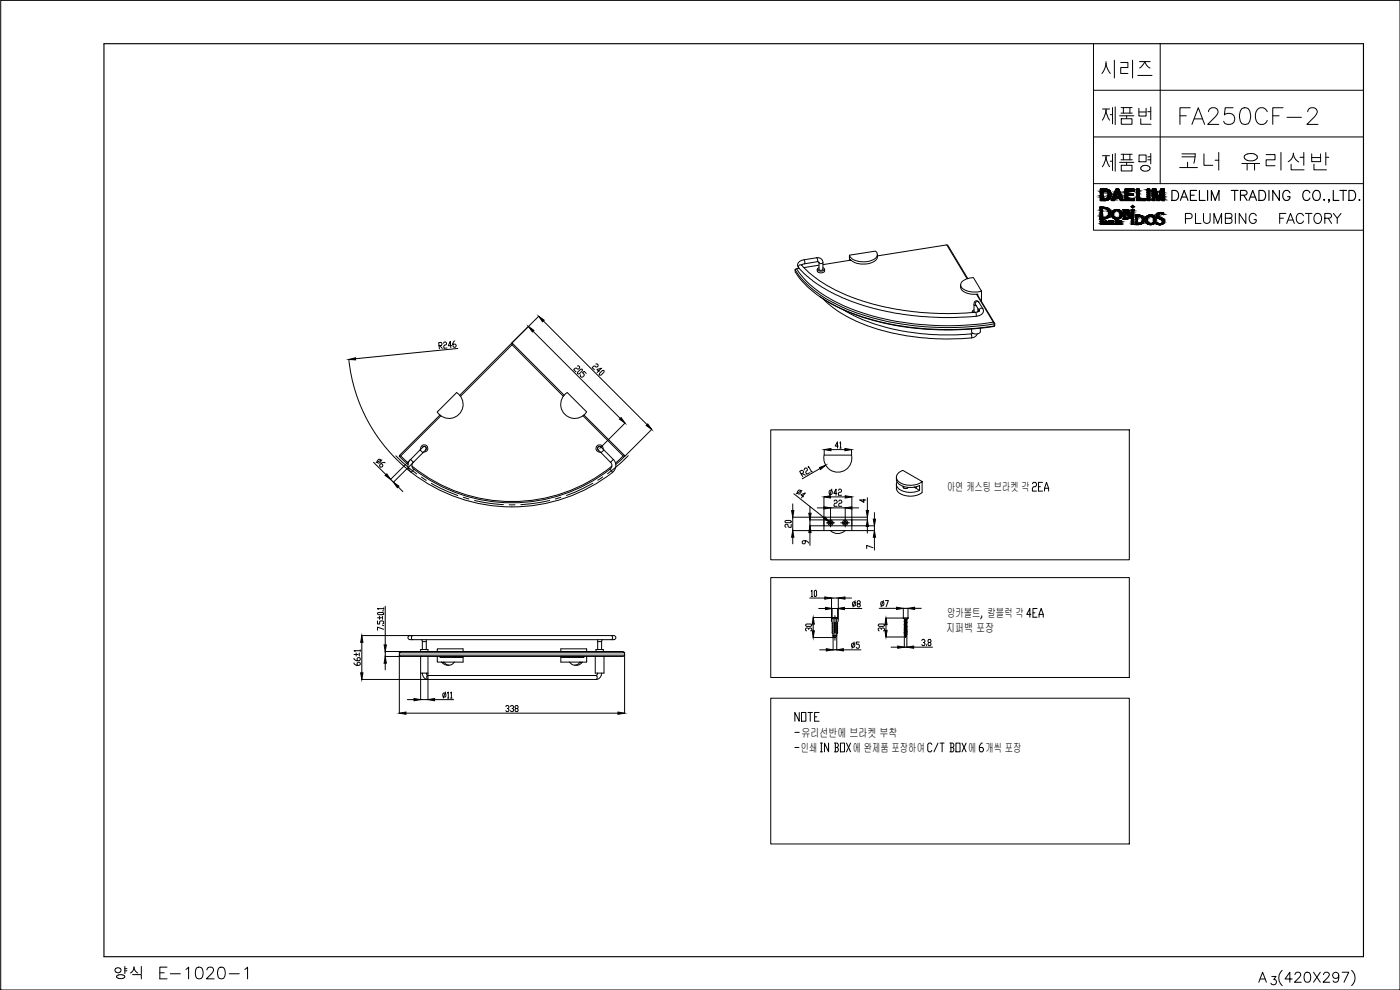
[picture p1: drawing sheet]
<svg xmlns="http://www.w3.org/2000/svg" width="420mm" height="297mm" viewBox="0 0 420 297" stroke-linecap="round" stroke-linejoin="round" font-family="sans-serif">
<defs><g id="words">
<text font-size="20.3" x="322.4" y="56.4">제품명</text>
<g font-size="16.3">
<text x="322.8" y="24.7">시리즈</text>
<text x="322.4" y="39.2">제품번</text>
</g>
<text font-size="8.8" x="353.1" y="38.5">FA250CF-2</text>
<text font-size="6.6" x="354.9" y="68.4">PLUMBING FACTORY</text>
<text font-size="6.2" x="237.8" y="217.7">NOTE</text>
<text font-size="5.7" x="309" y="148.5">2EA</text>
<g font-size="3.6">
<text x="284.2" y="147.3">아연 캐스팅 브라켓 각</text>
<text x="284.2" y="185.2">앙카볼트 칼블럭 각</text>
<text x="283.9" y="189.7">지퍼백 포장</text>
<text x="240.5" y="221.1">유리선반에 브라켓 부착</text>
<text x="240.4" y="225.6">인쇄</text>
<text x="255.9" y="225.6">에 완제품 포장하여</text>
<text x="290.6" y="225.6">에</text>
<text x="295.7" y="225.6">개씩 포장</text>
</g>
</g></defs>
<!-- layer: 0 -->
<g fill="none" stroke="#000" stroke-width=".3">
<path d="M.2 .1h420v296.9h-420zM328.2 13.1v56h81M348.2 13.1v42M328.2 27.1h81M328.2 55.1h81M328.2 41.1h81M354 50.3h5.4M354.7 46.2l4-.1-.4 2.9M354.7 47.1h3.9M356.4 48.7v1.6M361.3 46.2v3.4h2.7M364.7 48.1h1.1"/>
<path d="M365.8 45.7v5.3M372.7 49.1h5.3M373.7 46.6a2.66 2.66 0 0 1 3.6 .4 2 2 0 0 1-3 1.1l-.9-.8zM374.3 49.1v1.9M376.5 49.1v1.9M380 46.4h2.7v1.5h-2.7v1.8h2.7M384.4 45.7v5.3M386.6 48.5l1.1-1 .5-1.5 .4 1.5 1.2 1.1M387.5 49.3v1.7h3.9M390.1 47.2h1.2M391.3 45.7v3.9M393.7 46.2v2.3h2.6v-2.3"/>
<path d="M393.7 47.3h2.6M394.3 49.3v1.7h3.8M397.9 47.2h.9M397.9 45.7v3.9M240.5 79.5l.1 .1M240.6 79.6l2 2 2.6 2.1 5.5 3.3 6.5 2.8 5.1 1.5 4.1 1a92.2 92.2 0 0 0 26.4 1.4M240.6 79.6a.6 .6 0 0 0-.8 0 .6 .6 0 0 0-.1 .7M241.3 78l.3 .7-.1 .4M241.5 79.1l-.9 .4M245.1 77.3l-4.7 .9a1.29 1.29 0 0 0-.7 2.1M245.1 77.3l1 .2 .7 .6 .2 2.7M245.1 77.3l.3 .8-.1 .4"/>
<path d="M245.8 78.8l-.5-.3-3.8 .6M245.8 78.8a.68 .68 0 0 0 1.2 0M245.8 78.8v2M245.8 79.6l-4.5 .7M254.9 76.6l7.9-1.3a1.5 1.5 0 0 1 .4 1.6 1.5 1.5 0 0 1-1.2 1.1 6.8 6.8 0 0 1-6.6-.6l-.5-.8v1.5M255.4 78l-8.4 1.4M263.3 76.8l20.8-3.3 6.1 10.1M263.3 76.4a2.31 2.31 0 0 1-2.2 2.6 6.5 6.5 0 0 1-5.9-1.1v.2M284.1 73.5l.4 .1 5.9 10M238.6 81v.6a32.1 32.1 0 0 0 15.6 11.8 85.6 85.6 0 0 0 44.2 4.4v-.6M238.7 80.8l.4-.2a31.8 31.8 0 0 0 15.4 11.7 83.9 83.9 0 0 0 43.6 4.4l.4 .4a83.3 83.3 0 0 1-45.7-5 31.2 31.2 0 0 1-14.2-11.1zM239.7 80.3l1.6 1.7 2.6 2.3 3.1 2 3.5 2 4.6 2 3.8 1.3 7.7 1.9a94.7 94.7 0 0 0 26.3 1.4"/>
<path d="M239.8 80.5l-.7 .1M245.3 80.8a1.17 1.17 0 0 0 .8 1.1 1.17 1.17 0 0 0 1.3-.5l.1-.6M245.8 80.3a.49 .49 0 0 0-.5 .6 .49 .49 0 0 0 .6 .4 1.07 1.07 0 0 0 1.5-.7l-.4-.3M245.8 80.8a.68 .68 0 0 0 1.2 0M246 89a63.2 63.2 0 0 0 30.1 9.6 84.9 84.9 0 0 0 22.4-.8h-.1M247 89.6l2.9 2.7 2.6 1.7 3.2 1.7 3.1 1.4a73 73 0 0 0 32.8 4.3M253 92.9l.7 .4a62.8 62.8 0 0 0 32.4 7.2l5.4-.3M288.3 85.5a2.44 2.44 0 0 0 2.5 2.6l2.7 .2v.3M288.7 84.6a4.9 4.9 0 0 1 3.4-1.3l2.5 4.1a5.8 5.8 0 0 1-6.2-1.4l-.1-.6zM291.8 93.5v.3M292 100l-.5 .2M292.3 93l-.5 .3 .2 .5"/>
<path d="M292.3 93.4l.3 .3M292.3 91.4l.7 .3M292.8 93.7l.1 1.2M293.1 88.3l5 8.4M293.2 88.3l5.3 8.8v.7M293.5 92.9l.4 .3M293.5 93.4v.2M293.5 92.6v.9M293.8 90.7l1.2 2a1.7 1.7 0 0 1-1.9 2.2h-.2M293.8 90.7a.61 .61 0 0 0-.8-.1 .61 .61 0 0 0-.3 .7l1.2 2M293.8 90.7a.81 .81 0 0 0-1.1-.4 .81 .81 0 0 0-.4 1.1v2.1M293.9 93.3l-1.1 .4"/>
<path d="M294.2 98.5v1a1.61 1.61 0 0 1-2.6 0v-.8M294.6 87.4v3.1M295 92.7a.63 .63 0 0 0-.8-.2 .63 .63 0 0 0-.3 .8M298.5 97.1h.1M137 117.8a4.2 4.2 0 0 1 .7 6.5 4.2 4.2 0 0 1-6.5-.7zM153.7 103.4l.1-.4 15.5 15.6M153.7 103l-15.7 15.6M153.7 103.4l15.4 15.5M153.7 103.4l-15.5 15.5M291.5 100.2l.1 1.2M293.3 100.1a2.13 2.13 0 0 1-1.7 1.3M119.9 136.9l2.6 2.5"/>
<path d="M120.3 136.8l2.3 2.1M120.3 136.8l-.5 .2M123.2 137.8a2.6 2.6 0 0 0 .2 3.9M123.7 139.9a47.6 47.6 0 0 0 59.9 0M124 138.7a1.42 1.42 0 0 0 .2 2.1M126.1 135l-2.9 2.9 .9 .8 2.8-2.9M126.1 135l.8 .8M126.3 134.8a1.08 1.08 0 0 1 .9-1.3 1.08 1.08 0 0 1 1.2 1.1 1.08 1.08 0 0 1-1.3 1M126.8 134.2a.61 .61 0 0 1 1-.1 .61 .61 0 0 1-.1 .9M126.9 134.1a.69 .69 0 0 1 1 .3 .69 .69 0 0 1-.5 1l-.5 .4M126.9 134.1l-.8 .9M132 124.5l-12.2 12.3"/>
<path d="M132.3 124.7l-12 12.1M175 124.7l12 12.1M175.3 124.5l12.2 12.2v.1h-.5M176.1 123.6l-5.9-5.8a4.2 4.2 0 0 0-.7 6.5 4.2 4.2 0 0 0 6.5-.7M179.5 135l.9 .8M180.2 135.6l-.2 .1M180.4 134.1a.61 .61 0 0 0-.9 0 .61 .61 0 0 0 0 .9M180.4 134.1l3.7 3.8-.9 .8-2.8-2.9M180.4 134.2a.61 .61 0 0 0-.9-.1 .61 .61 0 0 0 .1 .9M181 134.8a1.08 1.08 0 0 0-.9-1.3 1.08 1.08 0 0 0-1.2 1 1.08 1.08 0 0 0 1 1.1M181.2 135l-.8 .8M183.2 138.7a1.42 1.42 0 0 1-.1 2.1"/>
<path d="M184.1 137.8a2.6 2.6 0 0 1-.3 3.9M187 136.8l-2.3 2.1M187.4 136.9l-2.6 2.5M187.5 136.8v.2M247.4 136.6h8.2a4.2 4.2 0 0 1-4.2 5.1 4.2 4.2 0 0 1-4.1-5.1M123.5 141.7a49.2 49.2 0 0 0 60.3 0M124.2 140.8l-.8 .9M124.2 140.8a48 48 0 0 0 58.9 0M183.1 140.8l.8 .9M247.3 156h8.4v1.8h-8.4zM247.3 155.2h8.4v4h-8.4zM248.5 156.9h.4"/>
<path d="M249.1 159.2l.3 .1M249.7 156.9h.4M252.9 156.9h.4M253.8 159.2a3.4 3.4 0 0 1-4.5 .1M254.1 156.9h.4M269 143.2l.1 1a4.6 4.6 0 0 0 5.1 2l1.8-.5v1.4l-1.6 .5-1.6 .1-1.9-.4-.9-.4a1.73 1.73 0 0 1-.8-2.3M271.1 145.9l-.1 .3 .4 .3h.8l.4-.3M271.2 146v.5M274.3 146.2l1.7 .9M275.1 146a.36 .36 0 0 1-.3 .3 .36 .36 0 0 1-.4-.1M276.7 144.5l-5.8-3.4-1 .6a1.81 1.81 0 0 0-.9 1.9 1.81 1.81 0 0 0 1.5 1.4l1.6 .5 1.9 .1 1.5-.4 1.2-.7v3.3l-.1 .1-1.1 .6-1.8 .4-1.6-.1-1.6-.5a2.14 2.14 0 0 1-1.5-1.8v-1.2M119.8 195.8l.5-.3h66.7l.5 .4z"/>
<path d="M119.8 195.9v.7h67.7v-.7M119.8 196.6l.5 .4h66.7l.5-.4M123.8 190.7a.72 .72 0 0 0 0 1.2M126.2 195.5v-.6h2.2v.6M126.2 197v5h2.2v-5M126.5 191.9l.2 .6M126.7 192.5h1.2M126.7 192.5v2.4M127.8 191.9l.1 .6M127.9 192.5v2.4M131.2 197v1.7h7.8v-1.4h-7v-.3M131.2 195.5v-.8h7.8v.8"/>
<path d="M132.4 198.7l.2 .1M132.7 198.7l.8 .7 1.3 .2M133.1 196.9l.3 .2 .4-.2M133.1 198.7l.2 .1M136.2 196.9l.3 .2 .4-.2M136.4 198.7a1.85 1.85 0 0 1-3.1 .1h-.6M138 197v.3M168.3 195.5v-.8h7.8v.8M169.3 197v.3M170.4 196.9l.4 .2 .3-.2M170.8 198.7a1.89 1.89 0 0 0 3.2 .1M173.5 196.9l.3 .2 .4-.2"/>
<path d="M174.2 198.7l-.2 .1M174.6 198.8l-.8 .6-1.3 .2M174.8 198.7l-.8 .1M175.3 197v.3h-7v1.4h7.8v-1.7M178.6 197v5h2.7v-5M178.9 195.5v-.6h2.2v.6M179.4 192.5h1.2M179.4 192.5v2.4M179.5 191.9l-.1 .6M180.6 192.5v2.4M180.8 191.9l-.2 .6M183.5 190.7a.68 .68 0 0 1 .4 .6 .68 .68 0 0 1-.4 .6"/>
<path d="M184.2 190.7a.61 .61 0 0 1 .6 .6 .61 .61 0 0 1-.6 .6M184.2 190.7h-61.2a.61 .61 0 0 0-.6 .6 .61 .61 0 0 0 .6 .6h61.2M249.7 185.6v-.3h1.7v.3M249.7 185.6h-.1v.8l.3 .6-.2 .1 .2 .5-.2 .2 .2 .5-.2 .1 .2 1.2-.2 .1 .3 .5M249.7 185.6h1.7M250 190.7a.53 .53 0 0 0 .5 .5 .53 .53 0 0 0 .6-.5M250 185.6v5.1M250.4 186.7l.3 .1-.1 3.1-.2-.1zM251.1 185.6v4.6l.3-.5-.2-.1 .2-.6-.2-.1 .2-.5-.2-.1 .2-1.2-.2-.1 .4-1.4h-.2M251.1 190.2v.5h-1.1M271.4 186.1v.1M271.4 188.5v.1"/>
<path d="M271.4 189.7v.1M271.4 188.9l.8-.1zM271.5 190v.1M271.5 190.2v.3M271.5 185.8l-.4-.4h1.4l-.4 .4M271.5 185.8v.3M271.5 186.2v.3M271.5 187v.3M271.5 187.4v.3M271.5 187.8v.3M271.5 188.2v.3M271.5 189v.3"/>
<path d="M271.5 189.8l.2 .3M271.5 185.8h.6M271.6 190.6v.1M271.6 190.6h.1M271.8 191.1h.1M271.8 190.8v.1M271.9 190.8l-.1 .3M271.9 190.8l-.1 .1M271.9 190.7l-.1 .1M271.9 190.4l-.3 .2M271.9 190.1l-.4 .1M271.9 190.7h.1"/>
<path d="M271.9 190.1h.2M272 190.7l-.2 .1M272 190l-.1 .1M272 190.7h-.4l.2 .4M272 190.4l-.1 .3M272 190.3l-.4 .2M272 190.7l-.2 .2M272 190.3h.1M272 190v.3M272.1 190.3l-.6 .3M272.1 189.9l-.7 .2h.3M272.1 189.1l-.7 .2"/>
<path d="M272.1 188.7l-.7 .3M272.1 187.9l-.7 .3M272.1 186.3l-.7 .2M272.1 185.8l-.7 .3M272.1 186.4l-.1 .4-.6 .1M272.1 187.1l-.7 .2M272.1 187.5l-.7 .2M272.1 187.9l-.7 .2M272.1 188.3l-.7 .2M272.1 188.7l-.7 .2M272.1 189.2l-.1 .4-.6 .1M272.1 189.9l-.4 .2"/>
<path d="M272.1 189.5h.1M272.1 188.3h.1M272.1 187.5h.1M272.1 187.1h.1M272.1 186.7h.1M272.1 185.9h.1M272.1 190.4h-.2M272.1 186v.3M272.1 186.8v.3M272.1 187.2v.3M272.1 187.6v.3M272.1 188v.3"/>
<path d="M272.1 188.4v.3M272.1 188.8v.3M272.1 189.6v.3M272.1 190v.1M272.1 189.5l-.7 .2M272.1 187.5l-.7 .3M272.1 187.1l-.7 .3M272.1 186.7l-.7 .3M272.1 185.9l-.7 .2M272.1 190.4l-.5 .2M272.1 189.6l-.6 .2M272.1 189.2l-.5 .1-.1 .4"/>
<path d="M272.1 188.4l-.5 .1-.1 .4M272.1 188l-.6 .2M272.1 187.6l-.6 .2M272.1 187.2l-.6 .2M272.1 186.8l-.6 .2M272.1 186.4l-.5 .1-.1 .4M272.1 186l-.6 .2M272.1 190h-.1M272.2 190l-.7 .2M272.2 189.6l-.7 .2M272.2 189.2l-.8 .1 .1 .1M272.2 188.4l-.8 .1 .1 .1"/>
<path d="M272.2 187.9l-.7 .3M272.2 187.6l-.8 .1 .1 .1M272.2 187.2l-.8 .1 .1 .1M272.2 186.8l-.7 .2M272.2 186.4l-.8 .1 .1 .1M272.2 186l-.7 .2M272.2 186.3v.1M272.2 187.1v.1M272.2 187.5v.1M272.2 188.3v.1M272.2 189.1v.1M272.2 189.9v.1"/>
<path d="M126.7 202a1.82 1.82 0 0 0 1.7 1.9M128 202l.1 .5 .3 .2M128.4 202.6a.69 .69 0 0 0 0 1.3M128.4 202.7h50.5M128.4 203.9h50.5M178.8 202.6a.69 .69 0 0 1 .4 .6 .69 .69 0 0 1-.3 .7M179.4 202l-.3 .6-.2 .1M180.6 202a1.82 1.82 0 0 1-1.7 1.9"/>
<circle cx="249.2" cy="156.9" r=".4"/>
<circle cx="249.2" cy="156.9" r=".78"/>
<circle cx="253.6" cy="156.9" r=".4"/>
<circle cx="253.6" cy="156.9" r=".78"/>
</g>
<!-- layer: CENTER_LINE -->
<g fill="none" stroke="#000" stroke-width=".3">
<path d="M118.8 136.8l2 1.9 4.3 3.5M188.6 136.7l-2 2-4.3 3.4M126.5 143.2l1.4 .9M129.5 145l2.7 1.5 5.2 2.2M139.1 149.2l1.6 .5M142.4 150.2l3 .6 5.7 .6M152.8 151.5h1.8M165 150.1l-3 .7-5.7 .6M168.3 149.2l-1.6 .5M177.9 145l-5.3 2.6-2.6 1.1M180.9 143.1l-1.5 1M248 156.9h2.4"/>
<path d="M249.3 155.6v2.5M252.3 156.9h2.6M253.7 155.6v2.5M250.6 184.7v7.4"/>
</g>
<!-- layer: DIM -->
<g fill="none" stroke="#000" stroke-width=".3">
<path d="M160 99.4l26.1 26.1M161.7 94.9l-8.2 8.1 5.1-5.1M163.1 96.3l31.1 31.1M104.7 107.8a49.2 49.2 0 0 0 18.7 33.9M131.7 103.7h.8l.1-.7-.2-.3-.7 .1 .2 1.8M132 103.7l.8 .8M133.1 103l.2-.4h.4l.3 .6-.8 .7v.6l1-.1M135.5 103.7h-1l.6-1.3 .2 1.9M136.5 102.3l-.6 .7 .1 .9 .2 .3h.5l.2-.7-.3-.3-.7 .1M137.4 104.5l-30.7 3.1M173.3 109.8h.4l.3 .3-.1 .4-.6 .2-.3-.3-.4 .1-.4 .4 .6 .7M173.4 111.7l.8-.9 .6 .1v.4l-.9 .9-.6-.2z"/>
<path d="M175.9 112l-.6-.6-.5 .4 .5 .5v.4l-.5 .4-.3 .1-.3-.3v-.4M178.8 109.2h.4l.3 .3-.3 .6h-.3l-.3-.3-.9 .5 .7 .6M179.8 111.5l-.6-.6 1.3-.4-1.3 1.3M179.9 112l.9-.8 .5 .1v.4l-.9 .9-.6-.2zM112.1 138.7l3.7 3.7M113.6 137.8h.4l.3 .3v.4l-.4 .4-.4 .1-.3-.3v-.4zM114.6 138l-1.7 .8M115.6 138.9l-.2-.2-.8 .1-.6 .7-.1 .4 .4 .3 .6-.3v-.4l-.5-.4M123.2 137.9l-6 5.9 .9 .9 5.9-5.9M187.6 126.9l-7.6 7.6M195.6 128.8l-8.1 8.1M231.3 129h107.6v39h-107.6z"/>
<path d="M247.4 134.9v1.6M249.4 134.9h4.2M251.6 133.8h-.9l.6-1.2v1.8M252.1 132.9l.2-.3v1.8M252.1 134.4h.4M255.6 134.9v1.6M119.5 146.1l1.4 1.4M235.6 156.4l.3-.2h1.2l.3 .4-.3 .2h-1.2zM237.4 157.3v.9h-.6l-.6-.9-.6 .3v.4l.3 .2M237.9 151.2v2M238.3 148.2l9.1 7.2M239.6 147.1l.4-.1 .4 .3v.4l-.8 .5-.3-.2v-.4z"/>
<path d="M240.5 142.2l.6-.3-.1-.7-.4-.1-.6 .3 .9 1.6M240.7 147.1l-1.7 1.1M240.7 142.1l1 .5M241.1 149l-.7-.6 1.3-.5-1.2 1.5M241.3 141l.1-.4 .4-.2 .3 .1 .2 .7-.4 .2-.1 .4 .3 .5 .9-.5M242.6 140.3v-.4l.9 1.6M243.1 152v2M243.1 159.8v3.8M243.8 141.4l-.5 .2M245.3 152.4h2M246.1 140.6l-5.4 3.1M247.2 155.2h-9.3v4h9.3"/>
<path d="M247.2 156h-4.1v1.8h4.1M247.3 149.1v6M249 156.6l.6 .5M249.1 147.1h.5l.2 .3-.2 .9h-.5l-.3-.3v-.6zM249.3 155.6v-3.2h4.4v3.2M249.3 149.1h4.4M249.6 146.8l-.6 1.8M250.3 150.4l.2-.3h.5l.2 .3-.2 .6h-.5l-.2 .3v.6h.9M251.2 148h-1l.7-1.2v1.8M251.6 147.1l.2-.3h.5l.3 .3-.3 .6h-.5l-.2 .3v.6h1M251.7 150.4l.2-.3h.5l.2 .3-.2 .6h-.5l-.2 .3v.6h.9M255.7 152.4h2"/>
<path d="M255.7 149.1v6M255.7 157.8h6.7v1.4h-6.7M255.7 155.2h4.6v.8h-4.6M259.2 149.8v.9l-1.2-.7h1.8M260.3 149.3v3.9M260.3 158v2M262.4 153.8v2M231.3 173.3h107.6v30h-107.6zM237.9 161.2v2M241.7 162.2v.7l-.3 .3-.7-.3v-.4l.3-.3h1l.6 .7M243 179.4h4.5M243.5 177.4l.2-.3v1.9"/>
<path d="M243.5 179h.4M244.6 177.1l.5 .3v1.3l-.2 .3-.5-.3v-1.3zM253.6 179.4h2M262 164.3l-1.9-.7v1M262.4 161.2v3.8M106.3 198.9v.3l.6 .4h.9l.3-.2v-.5l-.3-.2-.6 .2v.7M106.3 197.5v.3l.6 .4h.9l.3-.2v-.5l-.3-.2-.6 .2v.7M106.3 196.4h1.2M106.9 195.9v.9M107.8 195.9v.9M108.1 195.2h-1.8l.3 .2M108.1 195v.4"/>
<path d="M108.6 190.7h15.2M108.6 192.7v9.2M113.3 186.3v.9h.6v-.7l.3-.2h.6l.3 .2v.5l-.3 .2M113.3 184l.3-.2h1.2l.3 .4-.3 .2h-1.2zM113.3 185.4h1.2M113.9 184.9v.9M114.8 187.7h.3M114.8 184.9v.9M114.8 183.3h.3M115.1 188.8l-1.8-.6v.9M115.1 182.6h-1.8l.3 .2M115.1 182.4v.4"/>
<path d="M115.6 181.9v11.6M115.6 199v2M119.8 196.6v17.4M120.2 195.5h-4.6v1.5h4.6M187.5 196.6v17.4M241.8 187.5l.3-.3h1.2l.3 .5-.3 .2h-1.2zM242.7 188.9v-.3l-.6-.2-.3 .2v.5l.3 .2M242.7 188.6l.3-.2 .6 .2v.5l-.3 .2M244.1 191.3h6.4M244.1 185.3h5.5M244.1 187.3v2M245.7 182.6h2"/>
<path d="M246 195h2M249.6 185.5v-6.1h2v6.1M249.7 185.2v-2.6h1.7v2.6M250 190.8v4.2h1.1v-4.2M251.1 190.7a.53 .53 0 0 1-.6 .5 .53 .53 0 0 1-.5-.5h1.1M253.1 195h5.3M253.4 182.6h5.3M255.8 193h.4l.3 .3v.6l-.3 .3h-.4l-.2-.3v-.6zM256.1 180.6h.4l.3 .3v.6l-.3 .3h-.4l-.2-.3zM256.4 192.6l-.7 1.9M256.7 180.2l-.7 1.9M257.5 181.2l-.2-.3 .2-.7h.4l.3 .4-.3 .6h-.4l-.2 .3 .2 .6h.4l.3-.3-.3-.6"/>
<path d="M257.9 192.6h-.9v.7h.6l.3 .3v.6l-.3 .3h-.4l-.2-.3M263.6 187.5l.3-.3h1.2l.3 .5-.3 .2h-1.2zM263.9 182.5h5.2M264.5 188.9v-.3l-.6-.2-.3 .2v.5l.3 .2M264.5 188.6l.3-.2 .6 .2v.5l-.3 .2M264.5 180.5h.5l.3 .3v.6l-.3 .4h-.5l-.2-.4zM265.1 180.2l-.7 1.9M265.7 180.2h.9l-.7 1.9M265.9 185.4h5.1M265.9 191.1h5.8M265.9 187.4v1.7M267.4 194.2h2"/>
<path d="M271.1 185.4v-2.9h1.4v2.9M271.4 189.7h.1M271.9 190.7h.1M272.2 189.6v4.6h-.8v-4.4M274.2 194.2h5.7M274.5 182.5h2M276.6 192.2l.3-.4h.4l.3 .7-.5 .3M277.3 192.8l.3 .3-.3 .6h-.4l-.3-.3M278 193.4v.3M278.7 192.8l-.2-.3 .2-.7h.5l.2 .4-.2 .6h-.5l-.2 .3 .2 .6h.5l.2-.3-.2-.6M294.6 184.8v.4l-.3 .5M309.4 184.3h-1.3l1-1.7v2.6"/>
<path d="M310 183.9h.6M311.2 182.6h-1.2v2.6h1.2M311.8 185.2v-.9l.7-1.7 .6 1.7v.9M311.8 184.3h1.3M108.6 203.9h19.8M121.8 214h63.7M122.3 209.9h1.9M126.2 202v7.9h2.2v-7.9M130.4 209.9h5.7M133.1 207.9h.5l.2 .3-.2 1h-.5l-.2-.3v-.7zM133.7 207.6l-.7 1.9M134.3 207.9l.2-.3v1.9"/>
<path d="M134.3 209.5h.4M135.2 207.9l.3-.3v1.9M135.2 209.5h.5M151.8 212l.2-.3h.5l.2 .3v.3l-.4 .3M152.5 212.6l.2 .3-.2 .6h-.5l-.2-.3M153.2 212l.2-.3h.5l.2 .3v.3l-.4 .3M153.9 212.6l.2 .3-.2 .6h-.5l-.2-.3M154.8 212.6l-.2-.6 .2-.3h.5l.2 .6-.9 .6 .2 .6h.5l.2-.3-.2-.6M231.3 209.5h107.6v43.7h-107.6zM238.5 224.3h1.3M246.2 223h.6M246.2 225.6h.6"/>
<path d="M246.5 223v2.6M248.7 223v2.6l-1.3-2.6v2.6M250.4 223h.9l.3 .4-.3 .9M250.7 224.3h.6l.3 .9-.3 .4h-.9M250.7 223v2.6M252.2 223h1.2v2.6h-1.2zM254 223l1.3 2.6M255.3 223l-1.3 2.6M279.7 223.4l-.3-.4h-.6l-.4 .4v1.8l.4 .4h.6l.3-.4M281.5 223l-1.2 2.6M282.1 223h1.2M282.7 223v2.6"/>
<path d="M285.1 223h.9l.3 .4-.3 .9M285.4 224.3h.6l.3 .9-.3 .4h-.9M285.4 223v2.6M286.9 223h1.2v2.6h-1.2zM288.7 223l1.2 2.6M289.9 223l-1.2 2.6M294.8 223h-.3l-.6 .8v1.4l.3 .4h.6l.3-.4v-.5l-.3-.4h-.9"/>
<circle cx="249.2" cy="156.9" r=".4"/>
<circle cx="253.6" cy="156.9" r=".4"/>
</g>
<g fill="#000" stroke="#000" stroke-width=".3">
<path d="M158.6 97.9l1.6 1.2-.4 .5zM161.7 94.9l1.6 1.2-.5 .4zM104.7 107.9l2-.6v.7zM185.9 125.8l.5-.5 1.2 1.6zM193.9 127.7l.5-.5 1.2 1.6zM247.4 134.9l2-.3v.6zM253.6 134.6l2 .3-2 .3zM115.6 142.6l.5-.4 1.1 1.6zM118.1 144.7l1.6 1.2-.4 .4zM237.6 153.2h.7l-.4 2zM242.7 154h.7l-.3 2zM243.1 157.8l.3 2h-.7z"/>
<path d="M246 140.3l1.8-.7-1.5 1.3zM247.3 152l2 .4-2 .3zM247.6 155.1l1.4 1.5-1.8-1zM247.3 149.1l2-.4v.7zM253.7 148.7l2 .4-2 .3zM253.7 152.4l2-.4v.7zM260.3 156l.3 2h-.6zM260 153.2h.6l-.3 2zM262.1 155.8h.7l-.4 2zM237.9 159.2l.4 2h-.7zM247.5 179.1l2.1 .3-2.1 .4zM251.6 179.4l2-.3v.7z"/>
<path d="M262.4 159.2l.4 2h-.7zM108.6 190.7l.3 2h-.7zM115.6 197l.4 2h-.7zM115.3 193.5h.7l-.4 2zM243.8 189.3h.6l-.3 2zM244.1 185.3l.3 2h-.6zM247.7 182.2l2 .4-2 .3zM248 194.6l2 .4-2 .3zM251.1 195l2-.4v.7zM251.4 182.6l2-.4v.7zM265.9 185.4l.3 2h-.6zM265.6 189.1h.6l-.3 2z"/>
<path d="M269.1 182.2l2 .3-2 .4zM269.4 193.8l2 .4-2 .3zM272.2 194.2l2-.4v.7zM272.5 182.5l2-.3v.7zM108.2 201.9h.7l-.3 2zM119.8 214l2-.4v.7zM124.2 209.6l2 .3-2 .4zM128.4 209.9l2-.3v.7zM185.5 213.6l2 .4-2 .3z"/>
</g>
<!-- layer: 0 -->
<g fill="#000" stroke="#000" stroke-width=".3">
<path d="M271.1 185.4v.1zM271.3 186.5h.2zM271.3 188.2h.2zM271.3 189.3h.2zM271.7 190.8h.2zM272 190.4h.2z"/>
<circle cx="271.4" cy="187.3" r=".07"/>
<circle cx="271.4" cy="190.1" r=".07"/>
<circle cx="272" cy="190.7" r=".07"/>
<circle cx="272.2" cy="188.7" r=".07"/>
<circle cx="272.2" cy="189.5" r=".07"/>
<circle cx="272.2" cy="186.7" r=".07"/>
<circle cx="272.2" cy="185.9" r=".07"/>
<circle cx="272.2" cy="187.9" r=".07"/>
<circle cx="272.5" cy="185.4" r=".07"/>
</g>
<path d="M31.2 13.1h378v273.9h-378z" fill="none" stroke="#000" stroke-width=".34"/>
<!-- layer: D -->
<g fill="none" stroke="#000" stroke-width=".3">
<path d="M330 62.2l1.9 .1 1 .5 .3 .6v.9l-.5 1-1 .4h-1.7l.2-.4v-2.7zM330.5 66.4l.5 .2-.2 .6a.29 .29 0 0 1-.4-.1 .29 .29 0 0 1 .1-.4zM330.7 62.6l1.4 .1 .5 .4 .2 .6-.1 .7-.3 .6-1.3 .4a.57 .57 0 0 1-.5-.3 .57 .57 0 0 1 .1-.6zM331.7 66.3l.4-.1 .4 1.1h-.3l-.1-.2-.8 .2zM332.7 66.2h.8v.2h-.6v.3h.6v.2h-.5a.23 .23 0 0 0 0 .3 .23 .23 0 0 0 .3 0l.3 .1h-.4a.42 .42 0 0 1-.6 0 .42 .42 0 0 1 .1-.6zM333.8 66.2h.3v.5a.4 .4 0 0 0 .1 .5 .4 .4 0 0 0 .5 0v.1h-.4a.31 .31 0 0 1-.5 .1 .31 .31 0 0 1 0-.5zM334.9 66.2h.2v.7a.23 .23 0 0 1 .1 .4 .23 .23 0 0 1-.4 0 .23 .23 0 0 1 .1-.4zM335.3 66.2l.4 .1 .3 .8 .2-.9a.32 .32 0 0 1 .4 .1 .32 .32 0 0 1 0 .4v.6h-.3v-.9l-.2 .9a.28 .28 0 0 1-.4 0 .28 .28 0 0 1 0-.4l-.1-.5v.9h-.3zM337.1 62.9h1.2l.6 .4v.4l-.4 .4 .5 .2 .2 .6-.4 .7-1.7 .1 .1-.2v-2.4zM337.7 63.2h.5l.3 .2-.1 .5-.3 .1a.35 .35 0 0 1-.5 0 .35 .35 0 0 1 .1-.5zM337.7 64.3h.5l.5 .4-.1 .6-.5 .1a.45 .45 0 0 1-.5-.2 .45 .45 0 0 1 .1-.5zM339.6 62.9h.8l-.3 .3v3.8l.3 .3h-.8l.1-.2v-4z"/>
<path d="M340.7 64.5l1.5 .1 .8 .4 .4 1.2-.5 .8-.7 .3-1.5 .1 .3-.4v-2.1zM341.4 64.9l1 .1 .5 .6-.1 .9-.8 .5a.48 .48 0 0 1-.6-.1 .48 .48 0 0 1 0-.6zM347.3 64.1l1.1-.4a.48 .48 0 0 1 .5 .1 .48 .48 0 0 1 .3 .4v.2l-.6-.3h-.6l-.4 .7 1.7 1 .2 .4-.1 .5-.6 .6-1.2 .1a.55 .55 0 0 1-.6-.7l1.1 .4 .9-.5-.3-.6-1.5-.9-.1-.6zM377.8 294.7l1.1-3 1.2 3M378.2 293.7h1.4M381.7 293h1.2l-.6 .9a.83 .83 0 0 1 .6 1.3 .83 .83 0 0 1-1.5-.2M384.8 291.2a3.1 3.1 0 0 0 0 4.5M387.8 293.7h-2.1l1.4-2v3M388.7 292.4l.1-.4 .4-.3h.6l.4 .3a.94 .94 0 0 1-.3 1.3l-1.4 1.4h2M391.8 291.9a.94 .94 0 0 1 1.4 .4 2.57 2.57 0 0 1-.3 2.3 1.02 1.02 0 0 1-1.4-.4 2.57 2.57 0 0 1 .3-2.3zM394.2 291.7l2 3M396.2 291.7l-2 3"/>
<path d="M397.2 292.4v-.1a.93 .93 0 0 1 1.2-.6l.3 .2a.62 .62 0 0 1 .1 .9l-1.7 1.9h2M401.8 292.7a.94 .94 0 0 1-1.3 .8 .94 .94 0 0 1-.3-1.5 .94 .94 0 0 1 1.5 .1 2.84 2.84 0 0 1-.3 2.5 .88 .88 0 0 1-1.3-.3M402.8 291.7h2l-1.4 3M405.6 291.2a3.1 3.1 0 0 1 0 4.5"/>
<circle cx="330.7" cy="66.8" r=".59"/>
<circle cx="331.9" cy="66.7" r=".23"/>
<circle cx="335.2" cy="64.4" r="1.52"/>
<circle cx="335.2" cy="64.3" r="1.12"/>
<circle cx="345.3" cy="66" r="1.52"/>
<circle cx="345.3" cy="65.9" r="1.11"/>
</g>
<!-- layer: DWG -->
<g fill="none" stroke="#000" stroke-width=".3">
<path d="M34.8 290.5a.82 .82 0 0 0 .1 1.2 .82 .82 0 0 0 1.1 0 .82 .82 0 0 0 0-1.2M34.8 290.6a.95 .95 0 0 1 1.2 0M35.6 293.5h1.3M36.9 292.5a.52 .52 0 0 1 .6 .5 .52 .52 0 0 1-.6 .6M36.9 292.5a1.13 1.13 0 0 0-1.9 .7l.6 .4M37.5 290v2.1M37.5 290.6h.6M37.5 291.3h.6M39.1 292l.9-1 .2-.9 .5 1.3 .6 .6M39.8 292.4h2.6v1.3M42.4 290v2.1M48 291.9h1.3"/>
<path d="M50.1 290.2h-2.1v3.5h2.1M51.1 292.2h3M55.8 290.9l.8-.7v3.5M59.1 290.4a1.15 1.15 0 0 1 1.7 .5 2.87 2.87 0 0 1-.3 2.6 1.15 1.15 0 0 1-1.7-.5 3.2 3.2 0 0 1 .3-2.6zM62.1 291l.2-.5 .5-.3 1 .2a1.05 1.05 0 0 1-.2 1.6l-1.7 1.7h2.4M65.8 290.4a1.12 1.12 0 0 1 1.6 .5 2.87 2.87 0 0 1-.3 2.6 1.12 1.12 0 0 1-1.7-.5 2.87 2.87 0 0 1 .4-2.6zM68.8 292.2h3M73.4 290.9l.9-.7v3.5"/>
</g>
<!-- layer: TXT -->
<g fill="none" stroke="#000" stroke-width=".34">
<path d="M354.7 59.1h1.4M357.3 58.6h1.1M359.1 57.1h-1.8v3h1.8M360 57.1v3h1.7M362.4 57.1v3M369.5 57.1h2.1M370.5 57.1v3M372.3 58.6h1.2a.79 .79 0 0 0 .8-.9l-.3-.4-.5-.2h-1.2v3M373.3 58.6l1 1.5M375.2 59.1h1.5M377.8 57.1h1a1.62 1.62 0 0 1 1.1 1.5 1.62 1.62 0 0 1-1.1 1.5h-1zM380.8 57.1v3"/>
<path d="M384 57.1v3l-2-3v3M387.1 57.9a1.11 1.11 0 0 0-1.2-.8 1.11 1.11 0 0 0-.9 1.2 1.32 1.32 0 0 0 .3 1.4 1.32 1.32 0 0 0 1.4 .3l.4-.6v-.4h-.7M393.1 57.9a1.09 1.09 0 0 0-1.2-.8 1.09 1.09 0 0 0-.9 1.2 1.3 1.3 0 0 0 .2 1.4 1.3 1.3 0 0 0 1.5 .3l.4-.6M394.3 57.6a1.1 1.1 0 0 1 1.2-.4 1.1 1.1 0 0 1 .7 1.1 1.3 1.3 0 0 1-.2 1.4 1.3 1.3 0 0 1-1.5 .3l-.2-.3a1.93 1.93 0 0 1 0-2.1zM397.4 59.8l.2 .2-.2 .1zM400.1 57.1v3h1.7M402.1 57.1h2M403.1 57.1v3M404.8 57.1h1a1.62 1.62 0 0 1 1.1 1.5 1.62 1.62 0 0 1-1.1 1.5h-1zM408 59.8l.1 .2-.1 .1zM354.2 60.1l1.2-3 1.1 3M363.6 60.1v-3l1.1 3 1.1-3v3"/>
<path d="M374.8 60.1l1.2-3 1.1 3M399 60h-.3l.1-.2 .2 .2-.3 .7"/>
</g>
<!-- layer: D -->
<g fill="#000" stroke="#000" stroke-width=".3">
<path d="M330.8 67.2h.4zM331.3 65.4h1.1zM338.3 64h.5zM340.7 67.4h1.1zM342.2 64.9h.7zM345 64.5h.6zM347.6 67.4h.8zM347.8 63.9h1.4zM348.1 63.8h.6z"/>
<path d="M330.2 65.4h.9zM330.2 65.4h.9z"/>
<path d="M330.2 66.4h.3zM330.2 66.4h.3z"/>
<path d="M330.2 66.4h.3zM330.2 66.4h.3z"/>
<path d="M330.2 67.2h.3zM330.2 67.2h.3z"/>
<path d="M330.2 67.2h1zM330.2 67.2h1z"/>
<path d="M330.2 66.4l.3 .2zM330.2 66.4l.3 .2z"/>
<path d="M330.2 66.6l.3 .1zM330.2 66.6l.3 .1z"/>
<path d="M330.2 66.7l.3 .3v-.3zM330.2 66.7l.3 .3h-.3z"/>
<path d="M330.2 67l.3 .1zM330.2 67l.3 .1z"/>
<path d="M330.2 67.1l.3 .1zM330.2 67.1l.3 .1z"/>
<path d="M330.2 67.3h.5zM330.2 67.3h.6z"/>
<path d="M330.2 63.4l.5 .4v-.4zM330.2 63.4l.5 .4h-.5z"/>
<path d="M330.2 63.8l.5 .3v-.3zM330.2 63.8l.5 .3h-.5z"/>
<path d="M330.2 64.1l.5 .2v-.2zM330.2 64.1l.5 .2h-.5z"/>
<path d="M330.2 64.3l.5 .2v-.2zM330.2 64.3l.5 .2h-.5z"/>
<path d="M330.2 64.5l.5 .3v-.3zM330.2 64.5l.5 .3h-.5z"/>
<path d="M330.2 64.8l.5 .1zM330.2 64.8l.5 .1z"/>
<path d="M330.2 64.9h.5zM330.2 64.9h.5z"/>
<path d="M330.2 64.9l.5 .1zM330.2 64.9l.5 .1zM330.2 65h.5zM330.2 65h.5z"/>
<path d="M330.2 65h.5zM330.2 65h.5z"/>
<path d="M330.2 65l.5 .1zM330.2 65l.5 .1z"/>
<path d="M330.2 65.1l.5 .1zM330.2 65.1l.5 .1z"/>
<path d="M330.2 65.2h.5zM330.2 65.2h.5z"/>
<path d="M330.2 65.2l.5 .1zM330.2 65.2l.5 .1z"/>
<path d="M330.2 65.3h.5zM330.2 65.3h.5zM330.2 65.3h.5zM330.2 65.3h.5zM330.2 65.3h.5zM330.2 65.3h.5z"/>
<path d="M330.2 66.2l.8 .1zM330.2 66.2l.8 .1zM330.2 66.3h.8zM330.2 66.3h.8z"/>
<path d="M330.2 65.3h.6zM330.2 65.3h.6z"/>
<path d="M330.2 65.3l.7 .1zM330.2 65.3l.7 .1z"/>
<path d="M330.2 67.3h.6zM330.2 67.3h.6zM330.2 67.3h.6zM330.2 67.3h.8z"/>
<path d="M330.2 66.3l.9 .1zM330.2 66.3l.9 .1z"/>
<path d="M330.2 67.3h.8zM330.2 67.3h.8z"/>
<path d="M330.2 66.4h1zM330.2 66.4h1z"/>
<path d="M330.2 65.4h.9zM330.2 65.4h.9z"/>
<path d="M331.1 65.4h1.3zM331.1 65.4h1.3z"/>
<path d="M330.7 66.4h.5zM330.7 66.4h.5zM330.8 66.4h.4zM330.8 66.4h.4z"/>
<path d="M330.9 67.1l.3 .1zM330.8 67.2h.4zM330.6 67.2h.6z"/>
<path d="M330.2 67.2h1zM330.2 67.2l.8 .1z"/>
<path d="M330.8 66.4l.4 .1zM330.8 66.4l.4 .1z"/>
<path d="M330.9 66.5l.4 .2zM330.9 66.5l.4 .2z"/>
<path d="M331 67h.2zM331 67l.2 .1z"/>
<path d="M331 66.7h.3zM331 66.7h.3z"/>
<path d="M331 66.7h.3zM331 66.7h.3z"/>
<path d="M331 66.9l.3 .1zM331 66.9l.3 .1z"/>
<path d="M331 67h.3zM331 67h.2z"/>
<path d="M331 66.7l.3 .2v-.2zM331 66.7l.3 .2z"/>
<path d="M330 65.7h1.3zM330 65.7h1.4z"/>
<path d="M330 65.7h1.3zM330 65.7h1.3zM330.1 65.7h1.2zM330.1 65.7h1.2z"/>
<path d="M330 65.7h1.4zM330 65.7h1.6z"/>
<path d="M331.3 67.3h.3zM331.3 67.3h.3z"/>
<path d="M331.4 67.2h.2zM331.4 67.2l.2 .1z"/>
<path d="M331.4 67.1h.3zM331.4 67.1l.2 .1z"/>
<path d="M330.1 65.6h1.6zM330.1 65.6l1.5 .1z"/>
<path d="M331.5 66.9h.3zM331.5 66.9h.2z"/>
<path d="M331.5 66.9h.3zM331.5 66.9h.3z"/>
<path d="M331.6 66.8h.2zM331.6 66.8l.2 .1z"/>
<path d="M331.6 66.6l.2 .2 .1-.2zM331.6 66.6l.2 .2h-.2z"/>
<path d="M331.6 66.5h.3zM331.6 66.5h.3z"/>
<path d="M331.6 66.5h.3zM331.6 66.5l.3 .1z"/>
<path d="M331.8 66.2l.3 .1zM331.8 66.2l.3 .1z"/>
<path d="M331.7 66.3l.4 .1zM331.7 66.3l.4 .1z"/>
<path d="M332.1 66.9h.2zM332.1 66.9h.2z"/>
<path d="M331.7 66.4l.4 .1zM331.7 66.4l.4 .1z"/>
<path d="M331.9 66.5h.3zM331.9 66.5h.3z"/>
<path d="M330.2 65.6h1.9zM330.2 65.6h1.5z"/>
<path d="M331.9 66.5l.3 .1zM331.9 66.5l.3 .1z"/>
<path d="M331.9 66.6l.4 .2zM331.9 66.6l.4 .2z"/>
<path d="M332 66.8l.3 .1zM332 66.8l.3 .1z"/>
<path d="M330.2 65.5h2.1zM330.2 65.5l1.9 .1z"/>
<path d="M332 66.9h.3zM332 66.9h.3z"/>
<path d="M331.5 66.9l.9 .2-.1-.2zM331.5 66.9l.9 .2h-1z"/>
<path d="M332.1 67.1l.3 .1zM332.1 67.1l.3 .1z"/>
<path d="M330.2 65.4h2.2zM330.2 65.4l2.1 .1z"/>
<path d="M332.1 67.2l.4 .1zM332.1 67.2l.4 .1z"/>
<path d="M331.5 65.3h.9zM331.3 65.4h1.1zM331.1 65.4h1.3z"/>
<path d="M332.2 67.3h.3zM332.2 67.3h.3z"/>
<path d="M331.8 65.3h.8zM331.5 65.3h.9z"/>
<path d="M332.7 66.4h.2zM332.7 66.4h.2z"/>
<path d="M332.7 67.2h.9zM332.7 67.2h.9z"/>
<path d="M332 65.2h.7zM331.8 65.3h.8z"/>
<path d="M332.2 65.1h.6zM332 65.2h.7z"/>
<path d="M332.7 66.4l.2 .2zM332.7 66.4l.2 .2z"/>
<path d="M332.7 66.6l.2 .1zM332.7 66.6l.2 .1zM332.7 66.7h.2zM332.7 66.7h.2z"/>
<path d="M332.7 66.9h.2zM332.7 66.9h.3z"/>
<path d="M332.7 66.9h.2zM332.7 66.9h.2z"/>
<path d="M332.7 66.9l.2 .1zM332.7 66.9l.2 .1z"/>
<path d="M332.7 67l.2 .1zM332.7 67l.2 .1z"/>
<path d="M332.7 67.1l.2 .1zM332.7 67.1l.2 .1z"/>
<path d="M332.4 64.9l.4 .2 .2-.2zM332.4 64.9l.4 .2h-.6z"/>
<path d="M332.6 64.8l.4 .1v-.1zM332.6 64.8l.4 .1h-.6zM332.4 64.9h.6zM332.4 64.9h.6z"/>
<path d="M332.7 64.5l.3 .3 .2-.3zM332.7 64.5l.3 .3h-.4z"/>
<path d="M332.7 63.5l.5 .1zM332.7 63.5l.5 .1z"/>
<path d="M332.8 64.2l.4 .3v-.3zM332.8 64.2l.4 .3h-.5zM332.7 64.5h.5zM332.7 64.5h.5z"/>
<path d="M332.7 63.6l.5 .3v-.3zM332.7 63.6l.5 .3h-.4z"/>
<path d="M332.8 63.9l.4 .1zM332.8 63.9l.4 .1z"/>
<path d="M332.8 64l.4 .2v-.2zM332.8 64l.4 .2h-.4z"/>
<path d="M332.7 66.7h.8zM332.7 66.7h.8z"/>
<path d="M332.7 66.7l.8 .1zM332.7 66.7l.8 .1z"/>
<path d="M332.7 66.8h.8zM332.7 66.8l.8 .1z"/>
<path d="M332.7 66.2h.8zM332.7 66.2h.8z"/>
<path d="M332.7 66.2h.8zM332.7 66.2h.8z"/>
<path d="M332.7 66.2l.8 .1zM332.7 66.2l.8 .1z"/>
<path d="M332.7 66.3l.8 .1zM332.7 66.3l.8 .1z"/>
<path d="M332.7 66.4h.8zM332.7 66.4h.8z"/>
<path d="M332.7 66.4h.8zM332.7 66.4h.8z"/>
<path d="M332.7 67.2l.9 .1zM332.7 67.2l.9 .1zM332.7 67.3h.9zM332.7 67.3h.9z"/>
<path d="M332.7 67.3h.9zM332.7 67.3h.9zM332.7 67.3h.9zM332.7 67.3h.9zM332.7 67.3h.9zM332.7 67.3h.9z"/>
<path d="M333.8 67.2h.9zM333.8 67.2h.9z"/>
<path d="M333.8 66.2l.3 .1zM333.8 66.2l.3 .1zM333.8 66.3h.3zM333.8 66.3h.3z"/>
<path d="M333.8 66.3l.3 .1zM333.8 66.3l.3 .1z"/>
<path d="M333.8 66.4h.3zM333.8 66.4h.3z"/>
<path d="M333.8 66.4l.3 .2zM333.8 66.4l.3 .2z"/>
<path d="M333.8 66.6l.3 .1zM333.8 66.6l.3 .1z"/>
<path d="M333.8 66.7l.3 .3v-.3zM333.8 66.7l.3 .3h-.3z"/>
<path d="M333.8 67l.3 .1zM333.8 67l.3 .1z"/>
<path d="M333.8 67.1l.3 .1zM333.8 67.1l.3 .1z"/>
<path d="M333.6 64.3h.5zM333.6 64.3h.5z"/>
<path d="M333.6 64.3l.5 .3v-.3zM333.6 64.3l.5 .3h-.5z"/>
<path d="M333.6 64l.5 .3v-.3zM333.6 64l.5 .3h-.5z"/>
<path d="M333.6 64.6l.6 .1zM333.6 64.6l.6 .1z"/>
<path d="M333.7 63.8l.4 .2 .1-.2zM333.7 63.8l.4 .2h-.5z"/>
<path d="M333.7 64.7l.6 .2-.1-.2zM333.7 64.7l.6 .2h-.6z"/>
<path d="M333.7 63.7h.5zM333.7 63.7l.5 .1z"/>
<path d="M333.8 63.7h.5zM333.8 63.7h.4z"/>
<path d="M333.7 64.9l.7 .2zM333.7 64.9l.7 .2z"/>
<path d="M333.9 63.5l.4 .2 .1-.2zM333.9 63.5l.4 .2h-.5z"/>
<path d="M333.8 65.1l.6 .1zM333.8 65.1l.6 .1z"/>
<path d="M333.9 65.2l.7 .1zM333.9 65.2l.7 .1z"/>
<path d="M334 65.3l.7 .1zM334 65.3l.7 .1zM334.1 65.4h.6zM334.1 65.4h.6z"/>
<path d="M333.8 67.3h.8zM333.8 67.3h.9z"/>
<path d="M333.8 67.2h.9zM333.8 67.2h.9z"/>
<path d="M333.8 67.2l.9 .1zM333.8 67.2l.9 .1zM333.8 67.3h.9zM333.8 67.3h.9z"/>
<path d="M333.8 67.3h.9zM333.8 67.3h.9z"/>
<path d="M334.1 65.4l.8 .1zM334.1 65.4l.8 .1z"/>
<path d="M334.9 65.8h.5zM334.9 65.8h.5z"/>
<path d="M334.2 65.5h.8zM334.2 65.5h.8z"/>
<path d="M334.2 65.5h1zM334.2 65.5h1z"/>
<path d="M334.9 66.2l.2 .1zM334.9 66.2l.2 .1z"/>
<path d="M334.9 66.3l.2 .1zM334.9 66.3l.2 .1z"/>
<path d="M334.9 66.4l.2 .4v-.4zM334.9 66.4l.2 .4h-.2z"/>
<path d="M334.9 66.8l.2 .4v-.4zM334.9 66.8l.2 .4h-.2z"/>
<path d="M334.9 67.2l.2 .1zM334.9 67.2l.2 .1z"/>
<path d="M334.9 67.3h.2zM334.9 67.3h.2z"/>
<path d="M335.3 66.4h.4zM335.3 66.4h.4z"/>
<path d="M335.3 66.6h.3zM335.3 66.6h.3z"/>
<path d="M335.3 66.4h.3zM335.3 66.4h.3z"/>
<path d="M335.3 66.4l.3 .1zM335.3 66.4l.3 .1z"/>
<path d="M335.3 66.5l.3 .1zM335.3 66.5l.3 .1z"/>
<path d="M335.3 66.6l.3 .1zM335.3 66.6l.3 .1z"/>
<path d="M335.3 66.7h.3zM335.3 66.7h.3z"/>
<path d="M335.3 66.7l.3 .2zM335.3 66.7l.3 .2z"/>
<path d="M335.3 66.9l.3 .2v-.2zM335.3 66.9l.3 .2h-.3z"/>
<path d="M335.3 67.1l.3 .1zM335.3 67.1l.3 .1z"/>
<path d="M335.3 67.2l.3 .1zM335.3 67.2l.3 .1zM335.3 67.3h.3zM335.3 67.3h.3z"/>
<path d="M335.3 67.3h.3zM335.3 67.3h.3zM335.3 67.3h.3zM335.3 67.3h.3z"/>
<path d="M335.3 67.3h.3zM335.3 67.3h.2z"/>
<path d="M335.4 66.2h.3zM335.4 66.2h.3zM335.4 66.2h.3zM335.3 66.2h.4z"/>
<path d="M335.3 66.2l.4 .1zM335.3 66.2l.4 .1z"/>
<path d="M335.3 66.3l.4 .1zM335.3 66.3l.4 .1z"/>
<path d="M335.3 66.4h.4zM335.3 66.4h.4z"/>
<path d="M335.6 66.4h.2zM335.6 66.4h.2z"/>
<path d="M334.6 65.7h1.1zM334.6 65.7l.8 .1zM334.9 65.8h.5z"/>
<path d="M335.6 66.4l.2 .1zM335.6 66.4l.2 .1z"/>
<path d="M335.6 66.5l.2 .1zM335.6 66.5l.2 .1z"/>
<path d="M335.6 66.6l.3 .3zM335.6 66.6l.3 .3z"/>
<path d="M335.7 66.9h.2zM335.7 66.9h.2z"/>
<path d="M335.7 66.9l.2 .1zM335.7 66.9l.2 .1z"/>
<path d="M335.7 67l.3 .1zM335.7 67l.3 .1z"/>
<path d="M334.3 65.6h1.7zM334.3 65.6h1.7z"/>
<path d="M334.3 65.6h1.7zM334.3 65.6l1.4 .1zM334.6 65.7h1.1zM334.6 65.7h1.1z"/>
<path d="M335.8 67.2l.3 .1zM335.8 67.2l.3 .1z"/>
<path d="M335.8 67.3h.3zM335.8 67.3h.3zM335.8 67.3h.3zM335.8 67.3h.3z"/>
<path d="M335.8 67.3h.3zM335.8 67.3h.2z"/>
<path d="M336.1 66.4h.5zM336.1 66.4h.5z"/>
<path d="M336.1 66.4h.2zM336.1 66.4h.2z"/>
<path d="M336 67.1h.1zM336 67.1h.1zM336 67.1h.1zM336 67.1h.1z"/>
<path d="M335.7 67.1h.4zM335.7 67.1l.4 .1z"/>
<path d="M335.4 65.5h.7zM335.2 65.5h.9z"/>
<path d="M334.2 65.5h1.9zM334.2 65.5l1.8 .1z"/>
<path d="M336 67h.2zM336 67l.1 .1z"/>
<path d="M336 66.7l.2 .3v-.3zM336 66.7l.2 .3h-.2z"/>
<path d="M335.6 65.4h.6zM335.4 65.5h.7z"/>
<path d="M336.1 66.6l.1 .1zM336.1 66.6l.1 .1zM336 66.7h.2zM336 66.7h.2z"/>
<path d="M335.7 65.4h.6zM335.7 65.4h.5z"/>
<path d="M336.3 66.4h.3zM336.3 66.4h.3z"/>
<path d="M336.1 66.4h.2zM336.1 66.4h.2z"/>
<path d="M336.1 66.4l.2 .2zM336.1 66.4l.2 .2z"/>
<path d="M336.3 67.3h.3zM336.3 67.3h.3z"/>
<path d="M336.3 67.3h.3zM336.3 67.3h.3zM336.3 67.3h.3zM336.3 67.3h.3z"/>
<path d="M335.8 65.3h.5zM335.7 65.4h.6z"/>
<path d="M336 65.2h.4zM336 65.2h.5z"/>
<path d="M336 65.2h.4zM335.8 65.3h.5z"/>
<path d="M336 63.5l.6 .2-.1-.2zM336 63.5l.6 .2h-.5z"/>
<path d="M336.2 66.2h.4zM336.2 66.2h.4z"/>
<path d="M336.2 66.2l.4 .1zM336.2 66.2l.4 .1z"/>
<path d="M336.2 66.3l.4 .1zM336.2 66.3l.4 .1z"/>
<path d="M336.1 66.4h.5zM336.1 66.4h.5z"/>
<path d="M336.3 66.4h.3zM336.3 66.4h.3z"/>
<path d="M336.3 66.4l.3 .1zM336.3 66.4l.3 .1z"/>
<path d="M336.3 66.5h.3zM336.3 66.5h.3z"/>
<path d="M336.3 66.5l.3 .1zM336.3 66.5l.3 .1z"/>
<path d="M336.3 66.6h.3zM336.3 66.6h.3z"/>
<path d="M336.3 66.6l.3 .1zM336.3 66.6l.3 .1z"/>
<path d="M336.3 66.7h.3zM336.3 66.7h.3z"/>
<path d="M336.3 66.7l.3 .3v-.3zM336.3 66.7l.3 .3h-.3z"/>
<path d="M336.3 67h.3zM336.3 67h.3z"/>
<path d="M336.3 67l.3 .2zM336.3 67l.3 .2z"/>
<path d="M336.3 67.2l.3 .1zM336.3 67.2l.3 .1z"/>
<path d="M336.3 67.3h.3zM336.3 67.3h.3z"/>
<path d="M336.1 63.7l.6 .3-.1-.3zM336.1 63.7l.6 .3h-.5z"/>
<path d="M336.1 64.9l.4 .3 .1-.3zM336.1 64.9l.4 .3h-.5z"/>
<path d="M336.2 64.8h.4zM336.2 64.8l.4 .1z"/>
<path d="M336.2 64h.5zM336.2 64h.5z"/>
<path d="M336.2 64l.5 .3v-.3zM336.2 64l.5 .3h-.5z"/>
<path d="M336.2 64.6l.4 .2 .1-.2zM336.2 64.6l.4 .2h-.4z"/>
<path d="M336.2 64.3l.5 .1zM336.2 64.3l.5 .1z"/>
<path d="M336.3 64.4l.4 .2v-.2zM336.3 64.4l.4 .2h-.5z"/>
<path d="M337.2 65.4h.8zM337.2 65.4h.8z"/>
<path d="M337.2 63.5l.5 .2zM337.2 63.5l.5 .2z"/>
<path d="M337.2 63.7l.5 .1zM337.2 63.7l.5 .1z"/>
<path d="M337.2 63.8l.5 .1zM337.2 63.8l.5 .1z"/>
<path d="M337.2 63.9l.5 .1zM337.2 63.9l.5 .1z"/>
<path d="M337.2 64l.5 .1zM337.2 64l.5 .1z"/>
<path d="M337.2 64.4l.5 .1zM337.2 64.4l.5 .1z"/>
<path d="M337.2 64.5l.5 .1v-.1zM337.2 64.5l.5 .1h-.5z"/>
<path d="M337.2 64.6l.5 .1zM337.2 64.6l.5 .1z"/>
<path d="M337.2 64.7l.5 .3v-.3zM337.2 64.7l.5 .3h-.5z"/>
<path d="M337.2 65l.5 .1zM337.2 65l.5 .1z"/>
<path d="M337.2 65.1h.5zM337.2 65.1h.5zM337.2 65.1h.5zM337.2 65.1h.5z"/>
<path d="M337.2 65.1l.5 .2v-.2zM337.2 65.1l.5 .2h-.5z"/>
<path d="M337.2 65.3l.5 .1zM337.2 65.3l.5 .1zM337.2 65.4h.5zM337.2 65.4h.5z"/>
<path d="M337.2 64.3h.5zM337.2 64.3h.7z"/>
<path d="M337.2 64.3h.5zM337.2 64.3l.5 .1z"/>
<path d="M337.2 65.4h.5zM337.2 65.4h.5z"/>
<path d="M337.2 65.4h.7zM337.2 65.4h.7z"/>
<path d="M337.1 65.7h.6zM337.1 65.7h.7z"/>
<path d="M337.1 65.7h.7zM337.1 65.7h1z"/>
<path d="M337.9 64.1h.7zM337.8 64.1h.8zM337.8 64.1h.8z"/>
<path d="M337.2 64.3h.7zM337.2 64.3h.8z"/>
<path d="M337.2 65.4h.8zM337.2 65.4h.8z"/>
<path d="M337.2 65.4h.9zM337.2 65.4h.9z"/>
<path d="M337.1 65.7h1zM337.1 65.7h1zM337.1 65.7h1zM337.1 65.7h1.1z"/>
<path d="M337.1 65.7h1.2zM337.1 65.7h1.1zM337.1 65.7h1.1zM337.1 65.7h1.1z"/>
<path d="M337.1 65.7h1.4zM337.1 65.7h1.2z"/>
<path d="M337.2 64.1l1.5 .1zM337.2 64.1l1.5 .1z"/>
<path d="M337.2 64.1h1.4zM337.2 64.1h1.3z"/>
<path d="M338 64h.6zM337.9 64.1h.7zM337.8 64.1h.8z"/>
<path d="M337.1 65.6h1.5zM337.1 65.6l1.4 .1z"/>
<path d="M338.2 64h.6zM338 64h.6z"/>
<path d="M337.2 64.2h1.6zM337.2 64.2h1.6z"/>
<path d="M337.2 64.2l1.7 .1zM337.2 64.2l1.7 .1z"/>
<path d="M337.2 65.6h1.6zM337.1 65.6h1.5z"/>
<path d="M338.4 63.9h.4zM338.3 64h.5zM338.2 64h.6z"/>
<path d="M338.5 63.5l.4 .1zM338.5 63.5l.4 .1zM338.5 63.6h.4zM338.5 63.6h.4z"/>
<path d="M338.5 63.6l.4 .1zM338.5 63.6l.4 .1zM338.5 63.7h.4zM338.5 63.7h.4z"/>
<path d="M338.5 63.7h.4zM338.5 63.7l.3 .2z"/>
<path d="M337.2 64.3h1.8zM337.2 64.3h1.8z"/>
<path d="M338.3 65.4h.6zM338.2 65.4h.7z"/>
<path d="M338.2 65.4h.7zM338.1 65.4h.8z"/>
<path d="M337.2 65.4h1.7zM337.2 65.4l1.6 .2z"/>
<path d="M338 64.3h1zM338 64.3h1z"/>
<path d="M338.2 64.3l.8 .1zM338.2 64.3l.8 .1z"/>
<path d="M338.4 64.4l.7 .1zM338.4 64.4l.7 .1z"/>
<path d="M338.5 65.3h.5zM338.3 65.4h.6z"/>
<path d="M338.5 64.5h.6zM338.5 64.5h.6z"/>
<path d="M338.7 65.2h.4zM338.5 65.3h.5zM338.5 65.3h.5zM338.5 65.3h.5z"/>
<path d="M338.6 64.5l.5 .1zM338.6 64.5l.5 .1z"/>
<path d="M338.6 64.6l.6 .1zM338.6 64.6l.6 .1z"/>
<path d="M338.7 64.7l.5 .1zM338.7 64.7l.5 .1z"/>
<path d="M338.7 65l.5 .1zM338.7 65l.5 .1z"/>
<path d="M338.7 65.1h.5zM338.7 65.1l.4 .1z"/>
<path d="M338.7 64.8h.5zM338.7 64.8h.5z"/>
<path d="M338.8 64.8h.4zM338.8 64.8l.4 .2z"/>
<path d="M339.7 63.5l.4 .1zM339.7 63.5l.4 .1z"/>
<path d="M339.7 63.6h.4zM339.7 63.6h.4z"/>
<path d="M339.7 63.6l.4 .1zM339.7 63.6l.4 .1z"/>
<path d="M339.7 63.7l.4 .1zM339.7 63.7l.4 .1z"/>
<path d="M339.7 63.8l.4 .2v-.2zM339.7 63.8l.4 .2h-.4z"/>
<path d="M339.7 64l.4 .2zM339.7 64l.4 .2z"/>
<path d="M339.7 64.2l.4 .2v-.2zM339.7 64.2l.4 .2h-.4z"/>
<path d="M339.7 64.4l.4 .1zM339.7 64.4l.4 .1z"/>
<path d="M339.7 64.5l.4 .3v-.3zM339.7 64.5l.4 .3h-.4z"/>
<path d="M339.7 64.8l.4 .6v-.6zM339.7 64.8l.4 .6h-.4z"/>
<path d="M339.7 65.4l.4 .3v-.3zM339.7 65.4l.4 .3h-.4z"/>
<path d="M339.7 65.7l.4 .2v-.2zM339.7 65.7l.4 .2h-.4z"/>
<path d="M339.7 65.9l.4 .3v-.3zM339.7 65.9l.4 .3h-.4z"/>
<path d="M339.7 66.2h.4zM339.7 66.2h.4z"/>
<path d="M339.7 66.2l.4 .2v-.2zM339.7 66.2l.4 .2h-.4z"/>
<path d="M339.7 66.4l.4 .1zM339.7 66.4l.4 .1z"/>
<path d="M339.7 66.5l.4 .2v-.2zM339.7 66.5l.4 .2h-.4z"/>
<path d="M339.7 66.7h.4zM339.7 66.7h.4zM339.7 66.7h.4zM339.7 66.7h.4z"/>
<path d="M339.7 66.7l.4 .1zM339.7 66.7l.4 .1z"/>
<path d="M339.7 66.8l.4 .2v-.2zM339.7 66.8l.4 .2h-.4z"/>
<path d="M339.7 67l.5 .1zM339.7 67l.5 .1z"/>
<path d="M339.7 67.1l.5 .2zM339.7 67.1l.5 .2h-.6z"/>
<path d="M339.6 67.3h.7zM339.6 67.3h.7z"/>
<path d="M339.6 67.3h.7zM339.6 67.3h.7zM339.6 67.3h.7zM339.6 67.3h.7z"/>
<path d="M339.6 67.3h.8zM339.6 67.3h.8zM339.6 67.3h.8zM339.6 67.3h.8zM339.6 67.3h.8zM339.6 67.3h.8zM339.6 67.3h.8zM339.6 67.3h.8zM339.6 67.3h.8zM339.6 67.3h.8zM339.6 67.3h.8zM339.6 67.3h.8zM339.6 67.3h.8zM339.6 67.3h.8z"/>
<path d="M340.9 67h.8zM340.9 67h.8z"/>
<path d="M341 65.1h.4zM341 65.1h.4z"/>
<path d="M340.9 64.9l.5 .1zM340.9 64.9l.5 .1z"/>
<path d="M340.9 65l.5 .1zM340.9 65l.5 .1z"/>
<path d="M341 65.1h.4zM341 65.1h.4z"/>
<path d="M341 65.1l.4 .2zM341 65.1l.4 .2z"/>
<path d="M341 65.3l.4 .1zM341 65.3l.4 .1z"/>
<path d="M341 65.4l.4 .1zM341 65.4l.4 .1z"/>
<path d="M341 65.5l.4 .3v-.3zM341 65.5l.4 .3h-.4z"/>
<path d="M341 65.8l.4 .6v-.6zM341 65.8l.4 .6h-.4z"/>
<path d="M341 66.4h.4zM341 66.4h.4z"/>
<path d="M341 66.4l.4 .3v-.3zM341 66.4l.4 .3h-.4z"/>
<path d="M341 66.7h.4zM341 66.7h.4zM341 66.7h.4zM341 66.7h.4z"/>
<path d="M341 66.7l.4 .2v-.2zM341 66.7l.4 .2h-.5z"/>
<path d="M340.9 66.9l.5 .1zM340.9 66.9l.5 .1z"/>
<path d="M340.9 67h.6zM340.9 67h.6z"/>
<path d="M340.9 64.9h.7zM340.9 64.9h.8z"/>
<path d="M340.9 64.9h.7zM340.9 64.9h.5z"/>
<path d="M340.9 67h.7zM340.9 67h.7z"/>
<path d="M340.9 67h.8zM340.9 67h.8z"/>
<path d="M341.7 67h1.1zM341.7 67h1.1z"/>
<path d="M340.8 64.5h1zM340.8 64.5h1z"/>
<path d="M340.8 64.5h1zM340.7 64.5h1.1z"/>
<path d="M340.7 64.5l1.3 .1zM340.7 64.5l1.3 .1zM340.7 64.6h1.3zM340.7 64.6h1.3z"/>
<path d="M340.7 67.3h1.1zM340.7 67.3h1.1zM340.7 67.3h1.1zM340.7 67.3h1.3z"/>
<path d="M340.7 67.3h1.1zM340.7 67.3l1.1 .1zM340.7 67.4h1.1z"/>
<path d="M340.7 67.3h1.3zM340.7 67.3h1.3z"/>
<path d="M340.7 64.6h1.4zM340.7 64.6h1.4z"/>
<path d="M340.7 67.3h1.3zM340.7 67.3h1.4z"/>
<path d="M340.8 64.6h1.5zM340.8 64.6h1.5z"/>
<path d="M340.8 64.6l1.7 .1zM340.8 64.6l1.7 .1z"/>
<path d="M340.8 67.3h1.5zM340.7 67.3h1.4z"/>
<path d="M340.8 67.3h1.6zM340.8 67.3h1.5z"/>
<path d="M340.9 64.7l1.8 .1zM340.9 64.7l1.8 .1z"/>
<path d="M340.9 64.8l2 .1zM340.9 64.8l2 .1z"/>
<path d="M340.9 67.1h1.8zM340.9 67.1l1.5 .2h-1.6z"/>
<path d="M341.8 67h1zM341.7 67h1.1z"/>
<path d="M340.9 67h1.9zM340.9 67l1.8 .1zM340.9 67.1h1.8zM340.9 67.1h1.8z"/>
<path d="M341.7 64.9h1.2zM341.7 64.9h1.2z"/>
<path d="M341.8 64.9h1.1zM341.8 64.9h1.1z"/>
<path d="M341.9 64.9h1zM341.9 64.9h1zM342.2 64.9h.7z"/>
<path d="M342 67h.9zM341.8 67h1z"/>
<path d="M342.2 64.9l.8 .2zM342.2 64.9l.8 .2z"/>
<path d="M342.3 66.9l.6 .1zM342.3 66.9l.6 .1z"/>
<path d="M342.3 67h.6zM342 67h.9z"/>
<path d="M342.5 65.1h.7zM342.5 65.1h.7z"/>
<path d="M342.5 66.8h.6zM342.3 66.9h.6z"/>
<path d="M342.6 65.1l.6 .1zM342.6 65.1l.6 .1z"/>
<path d="M342.6 65.2l.7 .2-.1-.2zM342.6 65.2l.7 .2h-.5zM342.8 65.4h.5zM342.8 65.4h.5z"/>
<path d="M342.6 66.7h.6zM342.6 66.7l.5 .1z"/>
<path d="M342.7 66.6h.5zM342.7 66.6l.5 .1z"/>
<path d="M342.8 65.4l.6 .3-.1-.3zM342.8 65.4l.6 .3h-.5zM342.9 65.7h.5zM342.9 65.7h.5z"/>
<path d="M342.8 66.4h.5zM342.8 66.4h.5z"/>
<path d="M342.8 66.4l.4 .2 .1-.2zM342.8 66.4l.4 .2h-.5z"/>
<path d="M342.9 65.7l.5 .4v-.4zM342.9 65.7l.5 .4h-.5z"/>
<path d="M342.9 66.1h.5zM342.9 66.1h.5z"/>
<path d="M342.9 66.1l.4 .3 .1-.3zM342.9 66.1l.4 .3h-.5z"/>
<path d="M343.7 65.9h.6zM343.7 65.9h.6z"/>
<path d="M343.8 65.6l.4 .3 .1-.3zM343.8 65.6l.4 .3h-.5z"/>
<path d="M343.7 65.9l.6 .4v-.4zM343.7 65.9l.6 .4h-.5z"/>
<path d="M343.8 65.5l.5 .1v-.1zM343.8 65.5l.5 .1h-.5z"/>
<path d="M343.8 66.3l.5 .1zM343.8 66.3l.5 .1z"/>
<path d="M343.8 66.4l.6 .1zM343.8 66.4l.6 .1z"/>
<path d="M343.9 65.4h.4zM343.9 65.4l.4 .1z"/>
<path d="M343.9 65.3h.5zM343.9 65.3l.4 .1z"/>
<path d="M343.9 66.5l.6 .2-.1-.2zM343.9 66.5l.6 .2h-.5z"/>
<path d="M344 65.1h.5zM344 65.1h.5z"/>
<path d="M344 65.1h.5zM344 65.1l.4 .2h-.5z"/>
<path d="M344 66.7l.6 .1zM344 66.7l.6 .1z"/>
<path d="M344 66.8l.7 .1zM344 66.8l.7 .1z"/>
<path d="M344.1 65h.6zM344.1 65l.4 .1h-.5z"/>
<path d="M344.1 66.9l.7 .1zM344.1 66.9l.7 .1zM344.2 67h.6zM344.2 67h.6z"/>
<path d="M344.2 64.9h.6zM344.1 65h.6z"/>
<path d="M344.3 64.9h.5zM344.3 64.9h.5z"/>
<path d="M344.2 67l.9 .1zM344.2 67l.9 .1z"/>
<path d="M345 67.4h.6zM345 67.4h.6z"/>
<path d="M344.3 64.8h.8zM344.3 64.8h1z"/>
<path d="M344.3 64.8h.8zM344.3 64.8l.5 .1z"/>
<path d="M344.3 67.1h.8zM344.3 67.1h.8z"/>
<path d="M344.3 67.1h1zM344.3 67.1h1z"/>
<path d="M345 64.5h.7zM345 64.5h.7z"/>
<path d="M345 64.5l.9 .1zM344.7 64.6h1.2z"/>
<path d="M344.7 67.3h1.2zM344.7 67.3l.9 .1zM345 67.4h.6z"/>
<path d="M344.7 64.6h1.2zM344.7 64.6h1.2z"/>
<path d="M344.7 67.3h1.2zM344.7 67.3h1.2z"/>
<path d="M344.7 64.6l1.5 .1zM344.4 64.7h1.8z"/>
<path d="M344.4 67.2h1.8zM344.4 67.2h1.8z"/>
<path d="M344.4 67.2h1.8zM344.4 67.2l1.5 .1z"/>
<path d="M344.4 64.7l1.8 .1zM344.4 64.7l1.8 .1z"/>
<path d="M344.4 64.8h1.9zM344.3 64.8h2z"/>
<path d="M344.3 67.1h1.9zM344.3 67.1l1.9 .1z"/>
<path d="M345.3 64.8h1zM345.3 64.8h1z"/>
<path d="M345.5 64.8h.8zM345.5 64.8h.8z"/>
<path d="M345.6 67.1h.7zM345.3 67.1h.9z"/>
<path d="M345.6 64.8l.8 .1zM345.6 64.8l.8 .1z"/>
<path d="M345.7 67h.7zM345.6 67.1h.7z"/>
<path d="M345.8 64.9h.6zM345.8 64.9h.6z"/>
<path d="M345.8 64.9l.7 .1zM345.8 64.9l.7 .1z"/>
<path d="M345.8 67h.6zM345.7 67h.7z"/>
<path d="M345.9 67h.6zM345.8 67h.6z"/>
<path d="M345.9 65l.7 .1zM345.9 65l.7 .1z"/>
<path d="M346.1 66.8h.5zM346.1 66.8h.5z"/>
<path d="M346.1 66.8l.4 .2 .1-.2zM346.1 66.8l.4 .2h-.6z"/>
<path d="M346.1 65.1l.5 .1zM346.1 65.1l.5 .1z"/>
<path d="M346.1 65.2l.7 .2-.2-.2zM346.1 65.2l.7 .2h-.6z"/>
<path d="M346.2 65.4l.6 .2v-.2zM346.2 65.4l.6 .2z"/>
<path d="M346.3 66.4l.5 .1zM346.3 66.4l.5 .1z"/>
<path d="M346.2 66.5l.4 .3 .2-.3zM346.2 66.5l.4 .3h-.5z"/>
<path d="M346.3 65.6h.5zM346.3 65.6h.5z"/>
<path d="M346.3 65.6l.6 .3-.1-.3zM346.3 65.6l.6 .3h-.5z"/>
<path d="M346.4 66l.4 .2v-.2zM346.4 66l.4 .2h-.5z"/>
<path d="M346.3 66.2l.5 .2v-.2zM346.3 66.2l.5 .2h-.5z"/>
<path d="M346.4 65.9h.5zM346.4 65.9l.4 .1z"/>
<path d="M347 66.7l.2 .1zM347 66.7l.2 .1z"/>
<path d="M347 66.8h.2zM347 66.8h.2z"/>
<path d="M347 66.8l.7 .2zM347 66.8l.7 .2h-.6z"/>
<path d="M347.1 64.5l.5 .1zM347.1 64.5l.5 .1z"/>
<path d="M347.1 64.6l.5 .2zM347.1 64.6l.5 .2z"/>
<path d="M347.1 64.8h.6zM347.1 64.8h.6z"/>
<path d="M347.6 67.4h.8zM347.8 67.4h.6z"/>
<path d="M347.1 64.4h.6zM347.1 64.4l.5 .1z"/>
<path d="M347.1 64.8l.7 .2zM347.1 64.8l.7 .2z"/>
<path d="M347.1 67l.8 .1zM347.1 67l.8 .1z"/>
<path d="M347.2 64.3h.5zM347.2 64.3l.5 .1z"/>
<path d="M347.1 65l.9 .1zM347.1 65l.9 .1z"/>
<path d="M347.2 64.2h.6zM347.2 64.2l.5 .1z"/>
<path d="M347.3 64.2h.6zM347.2 64.2h.6z"/>
<path d="M347.2 65.1h.8zM347.2 65.1h.8z"/>
<path d="M347.2 65.1l1 .1zM347.2 65.1l1 .1z"/>
<path d="M347.3 64.1h.8zM347.3 64.1l.6 .1z"/>
<path d="M347.1 67.1h1.1zM347.1 67.1h1.1z"/>
<path d="M347.3 65.2l1.2 .1zM347.3 65.2l1.2 .1z"/>
<path d="M347.3 64.1h1zM347.3 64.1h.8zM347.3 64.1h.8zM347.3 64.1h.8z"/>
<path d="M347.4 65.3l1.1 .1zM347.4 65.3l1.1 .1z"/>
<path d="M347.5 65.4l1.4 .1zM347.5 65.4l1.4 .1z"/>
<path d="M347.4 67.3h1.2zM347.4 67.3l1 .1z"/>
<path d="M347.3 67.3h1.4zM347.3 67.3h1.3z"/>
<path d="M348.1 63.8h.7zM348 63.8h.8z"/>
<path d="M347.1 67.3h1.7zM347.1 67.3h1.6z"/>
<path d="M348 63.8h1.1zM347.9 63.8h1.2z"/>
<path d="M347.1 67.3h1.7zM347.1 67.3h1.7z"/>
<path d="M347.7 65.5l1.2 .1zM347.7 65.5l1.2 .1z"/>
<path d="M347.7 65.6l1.4 .1zM347.7 65.6l1.4 .1z"/>
<path d="M347.1 67.2h1.9zM347.1 67.2l1.7 .1z"/>
<path d="M347.9 63.8l1.3 .1zM347.8 63.9h1.4zM347.7 63.9h1.5z"/>
<path d="M347.1 67.1h2zM347.1 67.1l1.9 .1zM347.1 67.2h1.9zM347.1 67.2h1.9z"/>
<path d="M348.1 65.7h1zM348.1 65.7h1z"/>
<path d="M348.1 65.7l1.2 .1zM348.1 65.7l1.2 .1z"/>
<path d="M348.4 67h.7zM348.2 67.1h.9z"/>
<path d="M347.7 63.9h1.5zM347.6 63.9h1.6z"/>
<path d="M347.6 63.9l1.6 .1zM347.5 64h1.7z"/>
<path d="M347.5 64l1.7 .1zM347.3 64.1h1.9z"/>
<path d="M348.3 64.1h.9zM348.3 64.1h.9z"/>
<path d="M348.6 64.1h.6zM348.6 64.1h.6z"/>
<path d="M348.7 64.1l.5 .1zM348.7 64.1l.5 .1z"/>
<path d="M349 64.2l.2 .1zM349 64.2l.2 .1z"/>
<path d="M348.4 65.8l1 .1zM348.4 65.8l1 .1z"/>
<path d="M348.7 67h.6zM348.4 67h.7z"/>
<path d="M348.9 66.8l.4 .1zM348.8 66.9h.5z"/>
<path d="M348.8 66.9h.5zM348.7 67h.6z"/>
<path d="M348.5 65.9l.9 .1zM348.5 65.9l.9 .1z"/>
<path d="M348.6 66l.9 .1zM348.6 66l.9 .1z"/>
<path d="M348.8 66.1l.7 .1zM348.8 66.1l.7 .1z"/>
<path d="M349 66.5l.5 .1zM349 66.5l.5 .1z"/>
<path d="M349 66.6l.3 .2 .2-.2zM349 66.6l.3 .2h-.4z"/>
<path d="M348.8 66.2l.7 .1zM348.8 66.2l.7 .1z"/>
<path d="M348.9 66.3l.6 .2v-.2zM348.9 66.3l.6 .2h-.5z"/>
</g>
<use href="#words"/>
</svg>
